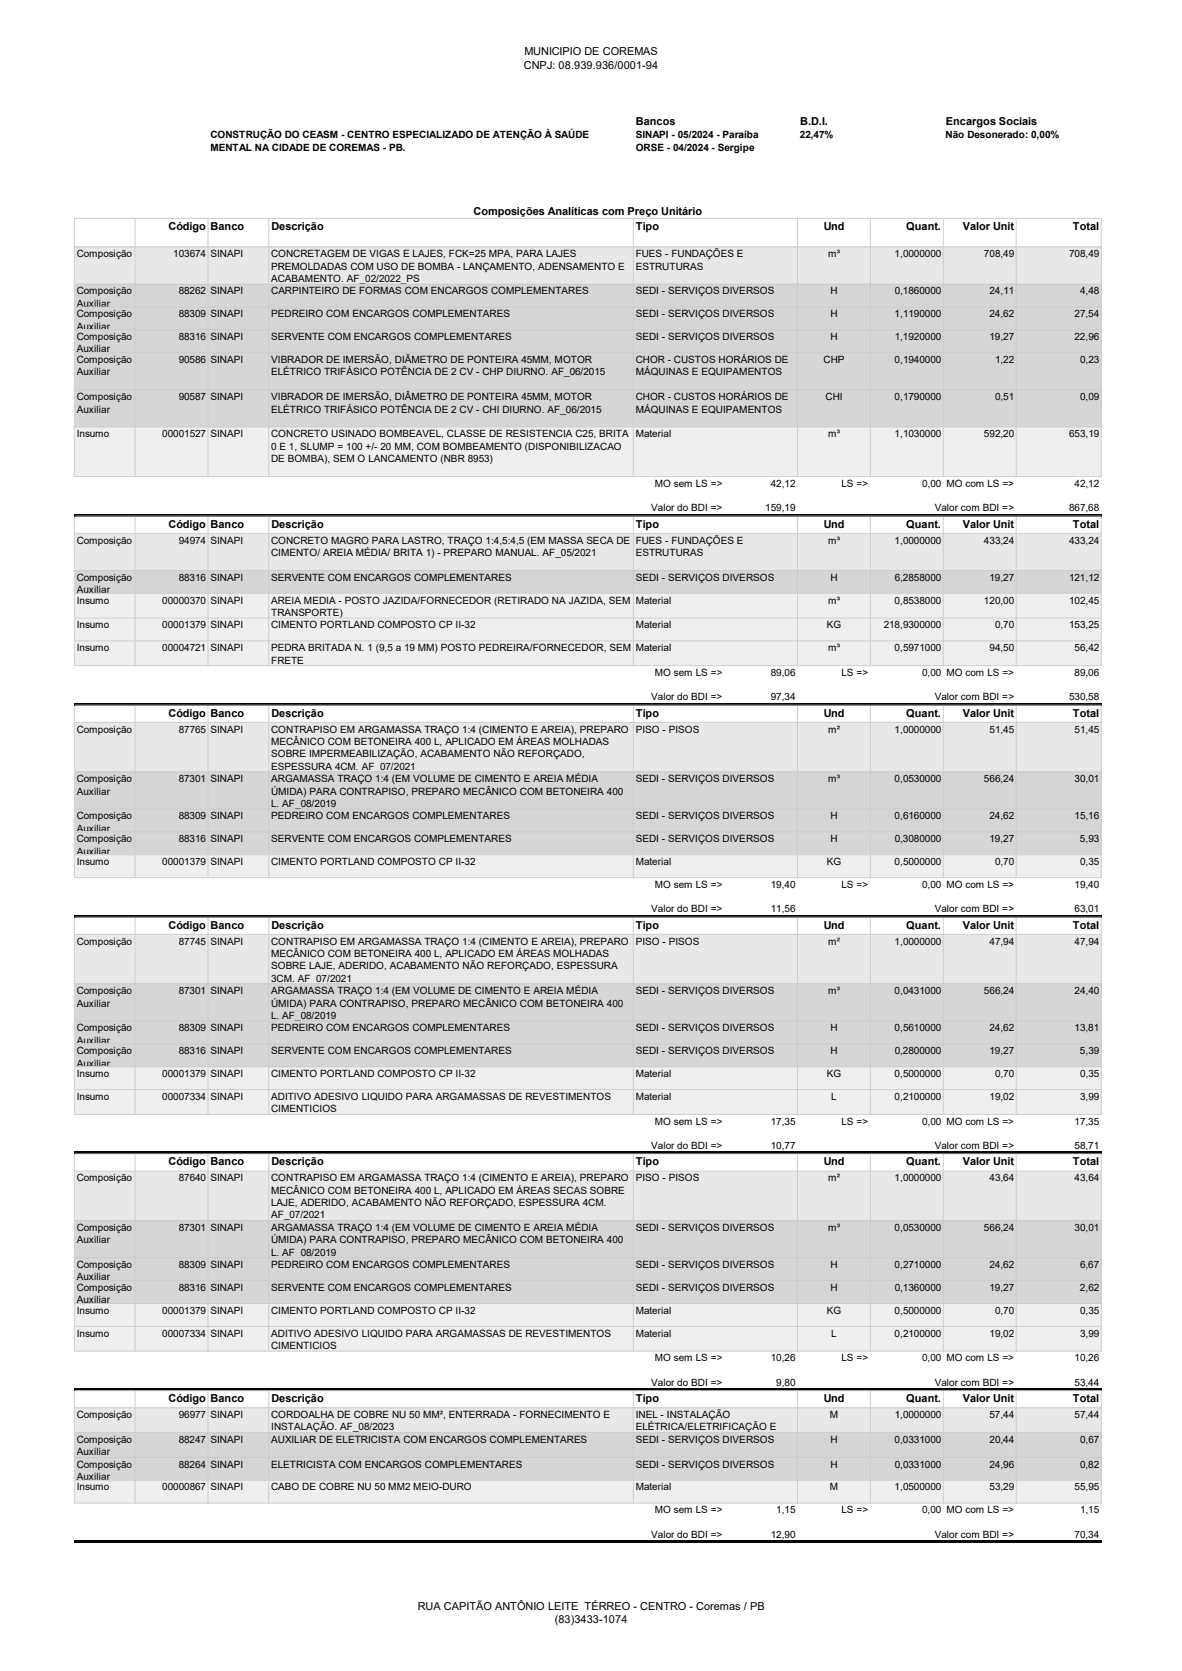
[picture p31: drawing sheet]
<svg xmlns="http://www.w3.org/2000/svg" width="210mm" height="297mm" viewBox="0 0 210 297" stroke-linecap="round" stroke-linejoin="round" font-family="sans-serif">
<defs><g id="words">
<g font-size="1.9">
<text x="93.2" y="9.8">MUNICIPIO DE COREMAS</text>
<text x="93.1" y="12.2">CNPJ: 08.939.936/0001-94</text>
<text x="113" y="22.2">Bancos</text>
<text x="142.2" y="22.2">B.D.I.</text>
<text x="168.1" y="22.2">Encargos Sociais</text>
<text x="29.9" y="40.9">Código Banco</text>
<text x="48.2" y="40.9">Descrição</text>
<text x="84.2" y="38.2">Composições Analíticas com Preço Unitário</text>
<text x="113" y="40.9">Tipo</text>
<text x="146.3" y="40.9">Und</text>
<text x="161" y="40.9">Quant.</text>
<text x="171.1" y="40.9">Valor Unit</text>
<text x="190.6" y="40.9">Total</text>
<text x="29.9" y="93.8">Código Banco</text>
<text x="48.2" y="93.8">Descrição</text>
<text x="113" y="93.8">Tipo</text>
<text x="146.3" y="93.8">Und</text>
<text x="161" y="93.8">Quant.</text>
<text x="171.1" y="93.8">Valor Unit</text>
<text x="190.6" y="93.8">Total</text>
<text x="29.9" y="127.4">Código Banco</text>
<text x="48.2" y="127.4">Descrição</text>
<text x="113" y="127.4">Tipo</text>
<text x="146.3" y="127.4">Und</text>
<text x="161" y="127.4">Quant.</text>
<text x="171.1" y="127.4">Valor Unit</text>
<text x="190.6" y="127.4">Total</text>
<text x="29.9" y="165.1">Código Banco</text>
<text x="48.2" y="165.1">Descrição</text>
<text x="113" y="165.1">Tipo</text>
<text x="146.3" y="165.1">Und</text>
<text x="161" y="165.1">Quant.</text>
<text x="171.1" y="165.1">Valor Unit</text>
<text x="190.6" y="165.1">Total</text>
<text x="29.9" y="207.1">Código Banco</text>
<text x="48.2" y="207.1">Descrição</text>
<text x="113" y="207.1">Tipo</text>
<text x="146.3" y="207.1">Und</text>
<text x="161" y="207.1">Quant.</text>
<text x="171.1" y="207.1">Valor Unit</text>
<text x="190.6" y="207.1">Total</text>
<text x="29.9" y="249.2">Código Banco</text>
<text x="48.2" y="249.2">Descrição</text>
<text x="113" y="249.2">Tipo</text>
<text x="146.3" y="249.2">Und</text>
<text x="161" y="249.2">Quant.</text>
<text x="171.1" y="249.2">Valor Unit</text>
<text x="190.6" y="249.2">Total</text>
<text x="74.2" y="286.1">RUA CAPITÃO ANTÔNIO LEITE TÉRREO - CENTRO - Coremas / PB</text>
<text x="98.6" y="288.5">(83)3433-1074</text>
</g>
<g font-size="1.8">
<text x="37.4" y="24.6">CONSTRUÇÃO DO CEASM - CENTRO ESPECIALIZADO DE ATENÇÃO À SAÚDE</text>
<text x="37.4" y="26.9">MENTAL NA CIDADE DE COREMAS - PB.</text>
<text x="112.9" y="24.6">SINAPI - 05/2024 - Paraíba</text>
<text x="112.9" y="26.9">ORSE - 04/2024 - Sergipe</text>
<text x="142.1" y="24.6">22,47%</text>
<text x="168" y="24.6">Não Desonerado: 0,00%</text>
<text x="13.6" y="45.7">Composição</text>
<text x="30.8" y="45.7">103674 SINAPI</text>
<text x="48.2" y="47.9">PREMOLDADAS COM USO DE BOMBA - LANÇAMENTO, ADENSAMENTO E</text>
<text x="48.2" y="45.7">CONCRETAGEM DE VIGAS E LAJES, FCK=25 MPA, PARA LAJES</text>
<text x="112.9" y="45.7">FUES - FUNDAÇÕES E</text>
<text x="112.9" y="47.9">ESTRUTURAS</text>
<text x="147.2" y="45.7">m³</text>
<text x="159" y="45.7">1,0000000</text>
<text x="174.8" y="45.7">708,49</text>
<text x="189.9" y="45.7">708,49</text>
<text x="13.6" y="52.3">Composição</text>
<text x="31.8" y="52.3">88262 SINAPI</text>
<text x="48.2" y="52.3">CARPINTEIRO DE FORMAS COM ENCARGOS COMPLEMENTARES</text>
<text x="48.2" y="50.1">ACABAMENTO. AF_02/2022_PS</text>
<text x="112.9" y="52.3">SEDI - SERVIÇOS DIVERSOS</text>
<text x="147.6" y="52.3">H</text>
<text x="159" y="52.3">0,1860000</text>
<text x="175.8" y="52.3">24,11</text>
<text x="191.9" y="52.3">4,48</text>
<text x="13.6" y="54.5">Auxiliar</text>
<text x="13.6" y="56.4">Composição</text>
<text x="13.6" y="58.6">Auxiliar</text>
<text x="31.8" y="56.4">88309 SINAPI</text>
<text x="48.2" y="56.4">PEDREIRO COM ENCARGOS COMPLEMENTARES</text>
<text x="112.9" y="56.4">SEDI - SERVIÇOS DIVERSOS</text>
<text x="147.6" y="56.4">H</text>
<text x="159" y="56.4">1,1190000</text>
<text x="175.8" y="56.4">24,62</text>
<text x="190.9" y="56.4">27,54</text>
<text x="13.6" y="60.5">Composição</text>
<text x="13.6" y="62.7">Auxiliar</text>
<text x="13.6" y="64.5">Composição</text>
<text x="31.8" y="60.5">88316 SINAPI</text>
<text x="31.8" y="64.5">90586 SINAPI</text>
<text x="48.2" y="60.5">SERVENTE COM ENCARGOS COMPLEMENTARES</text>
<text x="48.2" y="64.5">VIBRADOR DE IMERSÃO, DIÂMETRO DE PONTEIRA 45MM, MOTOR</text>
<text x="112.9" y="60.5">SEDI - SERVIÇOS DIVERSOS</text>
<text x="112.9" y="64.5">CHOR - CUSTOS HORÁRIOS DE</text>
<text x="146.3" y="64.5">CHP</text>
<text x="147.6" y="60.5">H</text>
<text x="159" y="64.5">0,1940000</text>
<text x="159" y="60.5">1,1920000</text>
<text x="175.8" y="60.5">19,27</text>
<text x="176.8" y="64.5">1,22</text>
<text x="190.9" y="60.5">22,96</text>
<text x="191.9" y="64.5">0,23</text>
<text x="13.6" y="66.7">Auxiliar</text>
<text x="13.6" y="71.1">Composição</text>
<text x="31.8" y="71.1">90587 SINAPI</text>
<text x="48.2" y="71.1">VIBRADOR DE IMERSÃO, DIÂMETRO DE PONTEIRA 45MM, MOTOR</text>
<text x="48.2" y="66.7">ELÉTRICO TRIFÁSICO POTÊNCIA DE 2 CV - CHP DIURNO. AF_06/2015</text>
<text x="112.9" y="71.1">CHOR - CUSTOS HORÁRIOS DE</text>
<text x="112.9" y="66.7">MÁQUINAS E EQUIPAMENTOS</text>
<text x="146.7" y="71.1">CHI</text>
<text x="159" y="71.1">0,1790000</text>
<text x="176.8" y="71.1">0,51</text>
<text x="191.9" y="71.1">0,09</text>
<text x="13.6" y="73.3">Auxiliar</text>
<text x="13.6" y="77.7">Insumo</text>
<text x="28.8" y="77.7">00001527 SINAPI</text>
<text x="48.2" y="77.7">CONCRETO USINADO BOMBEAVEL, CLASSE DE RESISTENCIA C25, BRITA</text>
<text x="48.2" y="73.3">ELÉTRICO TRIFÁSICO POTÊNCIA DE 2 CV - CHI DIURNO. AF_06/2015</text>
<text x="112.9" y="73.3">MÁQUINAS E EQUIPAMENTOS</text>
<text x="112.9" y="77.7">Material</text>
<text x="147.2" y="77.7">m³</text>
<text x="159" y="77.7">1,1030000</text>
<text x="174.8" y="77.7">592,20</text>
<text x="189.9" y="77.7">653,19</text>
<text x="48.2" y="79.9">0 E 1, SLUMP = 100 +/- 20 MM, COM BOMBEAMENTO (DISPONIBILIZACAO</text>
<text x="48.2" y="82.1">DE BOMBA), SEM O LANCAMENTO (NBR 8953)</text>
<text x="116.4" y="86.5">MO sem LS =&gt;</text>
<text x="136.9" y="86.5">42,12</text>
<text x="149.5" y="86.5">LS =&gt;</text>
<text x="163.8" y="86.5">0,00 MO com LS =&gt;</text>
<text x="190.9" y="86.5">42,12</text>
<text x="115.7" y="90.8">Valor do BDI =&gt;</text>
<text x="136" y="90.8">159,19</text>
<text x="166.1" y="90.8">Valor com BDI =&gt;</text>
<text x="190" y="90.8">867,68</text>
<text x="13.6" y="96.6">Composição</text>
<text x="31.7" y="96.6">94974 SINAPI</text>
<text x="48.2" y="96.6">CONCRETO MAGRO PARA LASTRO, TRAÇO 1:4,5:4,5 (EM MASSA SECA DE</text>
<text x="48.2" y="98.8">CIMENTO/ AREIA MÉDIA/ BRITA 1) - PREPARO MANUAL. AF_05/2021</text>
<text x="112.9" y="96.6">FUES - FUNDAÇÕES E</text>
<text x="112.9" y="98.8">ESTRUTURAS</text>
<text x="147.2" y="96.6">m³</text>
<text x="159" y="96.6">1,0000000</text>
<text x="174.8" y="96.6">433,24</text>
<text x="189.9" y="96.6">433,24</text>
<text x="13.6" y="103.2">Composição</text>
<text x="13.6" y="105.4">Auxiliar</text>
<text x="13.6" y="107.3">Insumo</text>
<text x="28.8" y="107.3">00000370 SINAPI</text>
<text x="31.8" y="103.2">88316 SINAPI</text>
<text x="48.2" y="103.2">SERVENTE COM ENCARGOS COMPLEMENTARES</text>
<text x="48.2" y="107.3">AREIA MEDIA - POSTO JAZIDA/FORNECEDOR (RETIRADO NA JAZIDA, SEM</text>
<text x="112.9" y="107.3">Material</text>
<text x="112.9" y="103.2">SEDI - SERVIÇOS DIVERSOS</text>
<text x="147.2" y="107.3">m³</text>
<text x="147.6" y="103.2">H</text>
<text x="159" y="107.3">0,8538000</text>
<text x="159" y="103.2">6,2858000</text>
<text x="174.8" y="107.3">120,00</text>
<text x="175.8" y="103.2">19,27</text>
<text x="189.9" y="107.3">102,45</text>
<text x="190" y="103.2">121,12</text>
<text x="13.6" y="111.7">Insumo</text>
<text x="28.8" y="111.7">00001379 SINAPI</text>
<text x="48.2" y="111.7">CIMENTO PORTLAND COMPOSTO CP II-32</text>
<text x="48.2" y="109.5">TRANSPORTE)</text>
<text x="112.9" y="111.7">Material</text>
<text x="146.9" y="111.7">KG</text>
<text x="157" y="111.7">218,9300000</text>
<text x="176.8" y="111.7">0,70</text>
<text x="189.9" y="111.7">153,25</text>
<text x="13.6" y="115.7">Insumo</text>
<text x="28.8" y="115.7">00004721 SINAPI</text>
<text x="48.2" y="115.7">PEDRA BRITADA N. 1 (9,5 a 19 MM) POSTO PEDREIRA/FORNECEDOR, SEM</text>
<text x="48.2" y="117.9">FRETE</text>
<text x="112.9" y="115.7">Material</text>
<text x="147.2" y="115.7">m³</text>
<text x="159" y="115.7">0,5971000</text>
<text x="175.8" y="115.7">94,50</text>
<text x="190.9" y="115.7">56,42</text>
<text x="115.7" y="124.5">Valor do BDI =&gt;</text>
<text x="116.4" y="120.1">MO sem LS =&gt;</text>
<text x="136.9" y="120.1">89,06</text>
<text x="137" y="124.5">97,34</text>
<text x="149.5" y="120.1">LS =&gt;</text>
<text x="163.8" y="120.1">0,00 MO com LS =&gt;</text>
<text x="166.1" y="124.5">Valor com BDI =&gt;</text>
<text x="190" y="124.5">530,58</text>
<text x="190.9" y="120.1">89,06</text>
<text x="13.6" y="130.2">Composição</text>
<text x="31.7" y="130.2">87765 SINAPI</text>
<text x="48.2" y="130.2">CONTRAPISO EM ARGAMASSA TRAÇO 1:4 (CIMENTO E AREIA), PREPARO</text>
<text x="112.9" y="130.2">PISO - PISOS</text>
<text x="147.2" y="130.2">m²</text>
<text x="159" y="130.2">1,0000000</text>
<text x="175.8" y="130.2">51,45</text>
<text x="190.9" y="130.2">51,45</text>
<text x="48.2" y="132.4">MECÂNICO COM BETONEIRA 400 L, APLICADO EM ÁREAS MOLHADAS</text>
<text x="48.2" y="134.6">SOBRE IMPERMEABILIZAÇÃO, ACABAMENTO NÃO REFORÇADO,</text>
<text x="48.2" y="136.8">ESPESSURA 4CM. AF_07/2021</text>
<text x="13.6" y="139">Composição</text>
<text x="13.6" y="141.2">Auxiliar</text>
<text x="31.8" y="139">87301 SINAPI</text>
<text x="48.2" y="139">ARGAMASSA TRAÇO 1:4 (EM VOLUME DE CIMENTO E AREIA MÉDIA</text>
<text x="48.2" y="141.2">ÚMIDA) PARA CONTRAPISO, PREPARO MECÂNICO COM BETONEIRA 400</text>
<text x="48.2" y="143.4">L. AF_08/2019</text>
<text x="112.9" y="139">SEDI - SERVIÇOS DIVERSOS</text>
<text x="147.2" y="139">m³</text>
<text x="159" y="139">0,0530000</text>
<text x="174.8" y="139">566,24</text>
<text x="190.9" y="139">30,01</text>
<text x="13.6" y="145.6">Composição</text>
<text x="13.6" y="147.8">Auxiliar</text>
<text x="13.6" y="149.7">Composição</text>
<text x="31.8" y="145.6">88309 SINAPI</text>
<text x="31.8" y="149.7">88316 SINAPI</text>
<text x="48.2" y="145.6">PEDREIRO COM ENCARGOS COMPLEMENTARES</text>
<text x="48.2" y="149.7">SERVENTE COM ENCARGOS COMPLEMENTARES</text>
<text x="112.9" y="145.6">SEDI - SERVIÇOS DIVERSOS</text>
<text x="112.9" y="149.7">SEDI - SERVIÇOS DIVERSOS</text>
<text x="147.6" y="149.7">H</text>
<text x="147.6" y="145.6">H</text>
<text x="159" y="145.6">0,6160000</text>
<text x="159" y="149.7">0,3080000</text>
<text x="175.8" y="145.6">24,62</text>
<text x="175.8" y="149.7">19,27</text>
<text x="190.9" y="145.6">15,16</text>
<text x="191.9" y="149.7">5,93</text>
<text x="13.6" y="151.9">Auxiliar</text>
<text x="13.6" y="153.8">Insumo</text>
<text x="28.8" y="153.8">00001379 SINAPI</text>
<text x="48.2" y="153.8">CIMENTO PORTLAND COMPOSTO CP II-32</text>
<text x="112.9" y="153.8">Material</text>
<text x="146.9" y="153.8">KG</text>
<text x="159" y="153.8">0,5000000</text>
<text x="176.8" y="153.8">0,70</text>
<text x="191.9" y="153.8">0,35</text>
<text x="116.4" y="157.8">MO sem LS =&gt;</text>
<text x="136.9" y="157.8">19,40</text>
<text x="149.5" y="157.8">LS =&gt;</text>
<text x="163.8" y="157.8">0,00 MO com LS =&gt;</text>
<text x="190.9" y="157.8">19,40</text>
<text x="13.6" y="167.9">Composição</text>
<text x="31.7" y="167.9">87745 SINAPI</text>
<text x="48.2" y="167.9">CONTRAPISO EM ARGAMASSA TRAÇO 1:4 (CIMENTO E AREIA), PREPARO</text>
<text x="112.9" y="167.9">PISO - PISOS</text>
<text x="115.7" y="162.1">Valor do BDI =&gt;</text>
<text x="137" y="162.1">11,56</text>
<text x="147.2" y="167.9">m²</text>
<text x="159" y="167.9">1,0000000</text>
<text x="166.1" y="162.1">Valor com BDI =&gt;</text>
<text x="175.8" y="167.9">47,94</text>
<text x="190.9" y="162.1">63,01</text>
<text x="190.9" y="167.9">47,94</text>
<text x="48.2" y="170.1">MECÂNICO COM BETONEIRA 400 L, APLICADO EM ÁREAS MOLHADAS</text>
<text x="48.2" y="172.3">SOBRE LAJE, ADERIDO, ACABAMENTO NÃO REFORÇADO, ESPESSURA</text>
<text x="13.6" y="176.7">Composição</text>
<text x="13.6" y="178.9">Auxiliar</text>
<text x="31.8" y="176.7">87301 SINAPI</text>
<text x="48.2" y="176.7">ARGAMASSA TRAÇO 1:4 (EM VOLUME DE CIMENTO E AREIA MÉDIA</text>
<text x="48.2" y="174.5">3CM. AF_07/2021</text>
<text x="48.2" y="178.9">ÚMIDA) PARA CONTRAPISO, PREPARO MECÂNICO COM BETONEIRA 400</text>
<text x="112.9" y="176.7">SEDI - SERVIÇOS DIVERSOS</text>
<text x="147.2" y="176.7">m³</text>
<text x="159" y="176.7">0,0431000</text>
<text x="174.8" y="176.7">566,24</text>
<text x="190.9" y="176.7">24,40</text>
<text x="13.6" y="183.3">Composição</text>
<text x="13.6" y="185.5">Auxiliar</text>
<text x="31.8" y="183.3">88309 SINAPI</text>
<text x="48.2" y="183.3">PEDREIRO COM ENCARGOS COMPLEMENTARES</text>
<text x="48.2" y="181.1">L. AF_08/2019</text>
<text x="112.9" y="183.3">SEDI - SERVIÇOS DIVERSOS</text>
<text x="147.6" y="183.3">H</text>
<text x="159" y="183.3">0,5610000</text>
<text x="175.8" y="183.3">24,62</text>
<text x="190.9" y="183.3">13,81</text>
<text x="13.6" y="187.4">Composição</text>
<text x="13.6" y="189.6">Auxiliar</text>
<text x="13.6" y="191.4">Insumo</text>
<text x="28.8" y="191.4">00001379 SINAPI</text>
<text x="31.8" y="187.4">88316 SINAPI</text>
<text x="48.2" y="191.4">CIMENTO PORTLAND COMPOSTO CP II-32</text>
<text x="48.2" y="187.4">SERVENTE COM ENCARGOS COMPLEMENTARES</text>
<text x="112.9" y="187.4">SEDI - SERVIÇOS DIVERSOS</text>
<text x="112.9" y="191.4">Material</text>
<text x="146.9" y="191.4">KG</text>
<text x="147.6" y="187.4">H</text>
<text x="159" y="191.4">0,5000000</text>
<text x="159" y="187.4">0,2800000</text>
<text x="175.8" y="187.4">19,27</text>
<text x="176.8" y="191.4">0,70</text>
<text x="191.9" y="187.4">5,39</text>
<text x="191.9" y="191.4">0,35</text>
<text x="13.6" y="195.5">Insumo</text>
<text x="28.8" y="195.5">00007334 SINAPI</text>
<text x="48.2" y="195.5">ADITIVO ADESIVO LIQUIDO PARA ARGAMASSAS DE REVESTIMENTOS</text>
<text x="48.2" y="197.7">CIMENTICIOS</text>
<text x="112.9" y="195.5">Material</text>
<text x="147.7" y="195.5">L</text>
<text x="159" y="195.5">0,2100000</text>
<text x="175.8" y="195.5">19,02</text>
<text x="191.9" y="195.5">3,99</text>
<text x="116.4" y="199.9">MO sem LS =&gt;</text>
<text x="136.9" y="199.9">17,35</text>
<text x="149.5" y="199.9">LS =&gt;</text>
<text x="163.8" y="199.9">0,00 MO com LS =&gt;</text>
<text x="190.9" y="199.9">17,35</text>
<text x="13.6" y="210">Composição</text>
<text x="31.7" y="210">87640 SINAPI</text>
<text x="48.2" y="210">CONTRAPISO EM ARGAMASSA TRAÇO 1:4 (CIMENTO E AREIA), PREPARO</text>
<text x="112.9" y="210">PISO - PISOS</text>
<text x="115.7" y="204.2">Valor do BDI =&gt;</text>
<text x="137" y="204.2">10,77</text>
<text x="147.2" y="210">m²</text>
<text x="159" y="210">1,0000000</text>
<text x="166.1" y="204.2">Valor com BDI =&gt;</text>
<text x="175.8" y="210">43,64</text>
<text x="190.9" y="204.2">58,71</text>
<text x="190.9" y="210">43,64</text>
<text x="48.2" y="212.2">MECÂNICO COM BETONEIRA 400 L, APLICADO EM ÁREAS SECAS SOBRE</text>
<text x="48.2" y="214.4">LAJE, ADERIDO, ACABAMENTO NÃO REFORÇADO, ESPESSURA 4CM.</text>
<text x="13.6" y="218.8">Composição</text>
<text x="13.6" y="221">Auxiliar</text>
<text x="31.8" y="218.8">87301 SINAPI</text>
<text x="48.2" y="218.8">ARGAMASSA TRAÇO 1:4 (EM VOLUME DE CIMENTO E AREIA MÉDIA</text>
<text x="48.2" y="216.6">AF_07/2021</text>
<text x="48.2" y="221">ÚMIDA) PARA CONTRAPISO, PREPARO MECÂNICO COM BETONEIRA 400</text>
<text x="112.9" y="218.8">SEDI - SERVIÇOS DIVERSOS</text>
<text x="147.2" y="218.8">m³</text>
<text x="159" y="218.8">0,0530000</text>
<text x="174.8" y="218.8">566,24</text>
<text x="190.9" y="218.8">30,01</text>
<text x="13.6" y="225.4">Composição</text>
<text x="13.6" y="227.6">Auxiliar</text>
<text x="31.8" y="225.4">88309 SINAPI</text>
<text x="48.2" y="225.4">PEDREIRO COM ENCARGOS COMPLEMENTARES</text>
<text x="48.2" y="223.2">L. AF_08/2019</text>
<text x="112.9" y="225.4">SEDI - SERVIÇOS DIVERSOS</text>
<text x="147.6" y="225.4">H</text>
<text x="159" y="225.4">0,2710000</text>
<text x="175.8" y="225.4">24,62</text>
<text x="191.9" y="225.4">6,67</text>
<text x="13.6" y="229.4">Composição</text>
<text x="13.6" y="231.6">Auxiliar</text>
<text x="13.6" y="233.5">Insumo</text>
<text x="28.8" y="233.5">00001379 SINAPI</text>
<text x="31.8" y="229.4">88316 SINAPI</text>
<text x="48.2" y="233.5">CIMENTO PORTLAND COMPOSTO CP II-32</text>
<text x="48.2" y="229.4">SERVENTE COM ENCARGOS COMPLEMENTARES</text>
<text x="112.9" y="233.5">Material</text>
<text x="112.9" y="229.4">SEDI - SERVIÇOS DIVERSOS</text>
<text x="146.9" y="233.5">KG</text>
<text x="147.6" y="229.4">H</text>
<text x="159" y="233.5">0,5000000</text>
<text x="159" y="229.4">0,1360000</text>
<text x="175.8" y="229.4">19,27</text>
<text x="176.8" y="233.5">0,70</text>
<text x="191.9" y="229.4">2,62</text>
<text x="191.9" y="233.5">0,35</text>
<text x="13.6" y="237.6">Insumo</text>
<text x="28.8" y="237.6">00007334 SINAPI</text>
<text x="48.2" y="237.6">ADITIVO ADESIVO LIQUIDO PARA ARGAMASSAS DE REVESTIMENTOS</text>
<text x="48.2" y="239.8">CIMENTICIOS</text>
<text x="112.9" y="237.6">Material</text>
<text x="147.7" y="237.6">L</text>
<text x="159" y="237.6">0,2100000</text>
<text x="175.8" y="237.6">19,02</text>
<text x="191.9" y="237.6">3,99</text>
<text x="116.4" y="242">MO sem LS =&gt;</text>
<text x="136.9" y="242">10,26</text>
<text x="149.5" y="242">LS =&gt;</text>
<text x="163.8" y="242">0,00 MO com LS =&gt;</text>
<text x="190.9" y="242">10,26</text>
<text x="115.7" y="246.3">Valor do BDI =&gt;</text>
<text x="137.9" y="246.3">9,80</text>
<text x="166.1" y="246.3">Valor com BDI =&gt;</text>
<text x="190.9" y="246.3">53,44</text>
<text x="13.6" y="252.1">Composição</text>
<text x="13.6" y="256.5">Composição</text>
<text x="31.7" y="252.1">96977 SINAPI</text>
<text x="31.8" y="256.5">88247 SINAPI</text>
<text x="48.2" y="252.1">CORDOALHA DE COBRE NU 50 MM², ENTERRADA - FORNECIMENTO E</text>
<text x="48.2" y="256.5">AUXILIAR DE ELETRICISTA COM ENCARGOS COMPLEMENTARES</text>
<text x="48.2" y="254.3">INSTALAÇÃO. AF_08/2023</text>
<text x="112.9" y="252.1">INEL - INSTALAÇÃO</text>
<text x="112.9" y="254.3">ELÉTRICA/ELETRIFICAÇÃO E</text>
<text x="112.9" y="256.5">SEDI - SERVIÇOS DIVERSOS</text>
<text x="147.4" y="252.1">M</text>
<text x="147.6" y="256.5">H</text>
<text x="159" y="256.5">0,0331000</text>
<text x="159" y="252.1">1,0000000</text>
<text x="175.8" y="252.1">57,44</text>
<text x="175.8" y="256.5">20,44</text>
<text x="190.9" y="252.1">57,44</text>
<text x="191.9" y="256.5">0,67</text>
<text x="13.6" y="258.7">Auxiliar</text>
<text x="13.6" y="260.9">Composição</text>
<text x="13.6" y="263.1">Auxiliar</text>
<text x="31.8" y="260.9">88264 SINAPI</text>
<text x="48.2" y="260.9">ELETRICISTA COM ENCARGOS COMPLEMENTARES</text>
<text x="112.9" y="260.9">SEDI - SERVIÇOS DIVERSOS</text>
<text x="147.6" y="260.9">H</text>
<text x="159" y="260.9">0,0331000</text>
<text x="175.8" y="260.9">24,96</text>
<text x="191.9" y="260.9">0,82</text>
<text x="13.6" y="264.9">Insumo</text>
<text x="28.8" y="264.9">00000867 SINAPI</text>
<text x="48.2" y="264.9">CABO DE COBRE NU 50 MM2 MEIO-DURO</text>
<text x="112.9" y="264.9">Material</text>
<text x="116.4" y="269">MO sem LS =&gt;</text>
<text x="137.9" y="269">1,15</text>
<text x="147.5" y="264.9">M</text>
<text x="149.5" y="269">LS =&gt;</text>
<text x="159" y="264.9">1,0500000</text>
<text x="163.8" y="269">0,00 MO com LS =&gt;</text>
<text x="175.8" y="264.9">53,29</text>
<text x="190.9" y="264.9">55,95</text>
<text x="191.9" y="269">1,15</text>
<text x="115.7" y="273.3">Valor do BDI =&gt;</text>
<text x="137" y="273.3">12,90</text>
<text x="166.1" y="273.3">Valor com BDI =&gt;</text>
<text x="190.9" y="273.3">70,34</text>
</g>
</g></defs>
<g fill="#ccc">
<path d="M13.1 38.7h.2v5.3h-.2zM23.9 38.9h.2v5.1h-.2zM36.9 38.9h.1v5.1h-.1zM47.7 38.9h.1v5.1h-.1zM112.4 38.9h.2v5.1h-.2zM141.6 38.9h.2v5.1h-.2zM154.6 38.9h.1v5.1h-.1zM167.5 38.9h.2v5.1h-.2zM180.5 38.9h.1v5.1h-.1zM195.6 38.9h.1v5.1h-.1z" fill-rule="evenodd"/>
<path d="M13.3 38.7h182.4v.2h-182.4zM13.3 43.8h182.4v.2h-182.4z" fill-rule="evenodd"/>
</g>
<path d="M13.4 44.1h182.3v6.4h-182.3z" fill="#dff0d8"/>
<path d="M13.4 50.5h182.3v25.4h-182.3z" fill="#d6d6d6"/>
<path d="M13.4 75.9h182.3v8.9h-182.3z" fill="#efefef"/>
<path d="M13.4 84.7h182.3v6.9h-182.3z" fill="#fff"/>
<path d="M13.4 91.7h182.3" fill="none" stroke="#dff0d8" stroke-width=".21"/>
<path d="M13.4 91.7h182.3v3.1h-182.3z" fill="#fff"/>
<path d="M13.4 94.8h182.3v6.6h-182.3z" fill="#dff0d8"/>
<path d="M13.4 101.4h182.3v4.1h-182.3z" fill="#d6d6d6"/>
<path d="M13.4 105.5h182.3v12.9h-182.3z" fill="#efefef"/>
<path d="M13.4 118.3h182.3v6.9h-182.3z" fill="#fff"/>
<path d="M13.4 125.3h182.3" fill="none" stroke="#dff0d8" stroke-width=".21"/>
<path d="M13.4 125.3h182.3v3.1h-182.3z" fill="#fff"/>
<path d="M13.4 128.4h182.3v8.8h-182.3z" fill="#dff0d8"/>
<path d="M13.4 137.2h182.3v14.8h-182.3z" fill="#d6d6d6"/>
<path d="M13.4 151.9h182.3v4.1h-182.3z" fill="#efefef"/>
<path d="M13.4 156h182.3v6.9h-182.3z" fill="#fff"/>
<path d="M13.4 163h182.3" fill="none" stroke="#dff0d8" stroke-width=".21"/>
<path d="M13.4 163h182.3v3.1h-182.3z" fill="#fff"/>
<path d="M13.4 166.1h182.3v8.8h-182.3z" fill="#dff0d8"/>
<path d="M13.4 174.9h182.3v14.8h-182.3z" fill="#d6d6d6"/>
<path d="M13.4 189.6h182.3v8.5h-182.3z" fill="#efefef"/>
<path d="M13.4 198.1h182.3v6.9h-182.3z" fill="#fff"/>
<path d="M13.4 205h182.3" fill="none" stroke="#dff0d8" stroke-width=".21"/>
<path d="M13.4 205.1h182.3v3.1h-182.3z" fill="#fff"/>
<path d="M13.4 208.2h182.3v8.8h-182.3z" fill="#dff0d8"/>
<path d="M13.4 217h182.3v14.7h-182.3z" fill="#d6d6d6"/>
<path d="M13.4 231.7h182.3v8.5h-182.3z" fill="#efefef"/>
<path d="M13.4 240.2h182.3v6.9h-182.3z" fill="#fff"/>
<path d="M13.4 247.1h182.3" fill="none" stroke="#dff0d8" stroke-width=".21"/>
<path d="M13.4 247.2h182.3v3.1h-182.3z" fill="#fff"/>
<path d="M13.4 250.2h182.3v4.5h-182.3z" fill="#dff0d8"/>
<path d="M13.4 254.6h182.3v8.5h-182.3z" fill="#d6d6d6"/>
<path d="M13.4 263.1h182.3v4.1h-182.3z" fill="#efefef"/>
<path d="M13.4 267.2h182.3v6.9h-182.3z" fill="#fff"/>
<path d="M13.4 274.1h182.3" fill="none" stroke="#dff0d8" stroke-width=".21"/>
<g fill="#ccc">
<path d="M13.1 43.8h.2v41h-.2zM23.9 44h.2v40.8h-.2zM36.9 44h.1v40.8h-.1zM47.7 44h.1v40.8h-.1zM112.4 44h.2v40.8h-.2zM141.6 44h.2v40.8h-.2zM154.6 44h.1v40.8h-.1zM167.5 44h.2v40.8h-.2zM180.5 44h.1v40.8h-.1zM195.6 44h.1v40.8h-.1zM13.1 91.7h.2v26.7h-.2zM23.9 91.8h.2v26.6h-.2zM36.9 91.8h.1v26.6h-.1zM47.7 91.8h.1v26.6h-.1zM112.4 91.8h.2v26.6h-.2zM141.6 91.8h.2v26.6h-.2zM154.6 91.8h.1v26.6h-.1zM167.5 91.8h.2v26.6h-.2zM180.5 91.8h.1v26.6h-.1zM195.6 91.8h.1v26.6h-.1zM13.1 125.3h.2v30.8h-.2zM23.9 125.4h.2v30.7h-.2zM36.9 125.4h.1v30.7h-.1zM47.7 125.4h.1v30.7h-.1zM112.4 125.4h.2v30.7h-.2zM141.6 125.4h.2v30.7h-.2zM154.6 125.4h.1v30.7h-.1zM167.5 125.4h.2v30.7h-.2zM180.5 125.4h.1v30.7h-.1zM195.6 125.4h.1v30.7h-.1zM13.1 162.9h.2v35.3h-.2zM23.9 163.1h.2v35.1h-.2zM36.9 163.1h.1v35.1h-.1zM47.7 163.1h.1v35.1h-.1zM112.4 163.1h.2v35.1h-.2zM141.6 163.1h.2v35.1h-.2zM154.6 163.1h.1v35.1h-.1zM167.5 163.1h.2v35.1h-.2zM180.5 163.1h.1v35.1h-.1zM195.6 163.1h.1v35.1h-.1zM13.1 205h.2v35.2h-.2zM23.9 205.2h.2v35h-.2zM36.9 205.2h.1v35h-.1zM47.7 205.2h.1v35h-.1zM112.4 205.2h.2v35h-.2zM141.6 205.2h.2v35h-.2zM154.6 205.2h.1v35h-.1zM167.5 205.2h.2v35h-.2zM180.5 205.2h.1v35h-.1zM195.6 205.2h.1v35h-.1zM13.1 247.1h.2v20.2h-.2zM23.9 247.3h.2v20h-.2zM36.9 247.3h.1v20h-.1zM47.7 247.3h.1v20h-.1zM112.4 247.3h.2v20h-.2zM141.6 247.3h.2v20h-.2zM154.6 247.3h.1v20h-.1zM167.5 247.3h.2v20h-.2zM180.5 247.3h.1v20h-.1zM195.6 247.3h.1v20h-.1z" fill-rule="evenodd"/>
<path d="M13.3 43.8h182.4v.2h-182.4zM13.3 50.4h182.4v.2h-182.4zM13.3 54.5h182.4v.2h-182.4zM13.3 58.5h182.4v.2h-182.4zM13.3 62.6h182.4v.2h-182.4zM13.3 69.2h182.4v.2h-182.4zM13.3 75.8h182.4v.2h-182.4zM13.3 84.6h182.4v.2h-182.4z" fill-rule="evenodd"/>
</g>
<path d="M13.2 91.3h182.5v.5h-182.5z" fill="#000"/>
<path d="M13.3 91.7h182.4v.1h-182.4zM13.3 94.7h182.4v.2h-182.4zM13.3 101.3h182.4v.2h-182.4zM13.3 105.4h182.4v.1h-182.4zM13.3 109.8h182.4v.1h-182.4zM13.3 113.8h182.4v.2h-182.4zM13.3 118.2h182.4v.2h-182.4z" fill-rule="evenodd" fill="#ccc"/>
<path d="M13.2 124.9h182.5v.5h-182.5z" fill="#000"/>
<path d="M13.3 125.3h182.4v.1h-182.4zM13.3 128.3h182.4v.2h-182.4zM13.3 137.1h182.4v.2h-182.4zM13.3 143.7h182.4v.2h-182.4zM13.3 147.8h182.4v.2h-182.4zM13.3 151.8h182.4v.2h-182.4zM13.3 155.9h182.4v.2h-182.4z" fill-rule="evenodd" fill="#ccc"/>
<path d="M13.2 162.6h182.5v.5h-182.5z" fill="#000"/>
<path d="M13.3 162.9h182.4v.2h-182.4zM13.3 166h182.4v.2h-182.4zM13.3 174.8h182.4v.2h-182.4zM13.3 181.4h182.4v.2h-182.4zM13.3 185.5h182.4v.1h-182.4zM13.3 189.5h182.4v.2h-182.4zM13.3 193.6h182.4v.2h-182.4zM13.3 198h182.4v.2h-182.4z" fill-rule="evenodd" fill="#ccc"/>
<path d="M13.2 204.7h182.5v.5h-182.5z" fill="#000"/>
<path d="M13.3 205h182.4v.2h-182.4zM13.3 208.1h182.4v.1h-182.4zM13.3 216.9h182.4v.1h-182.4zM13.3 223.5h182.4v.1h-182.4zM13.3 227.5h182.4v.2h-182.4zM13.3 231.6h182.4v.2h-182.4zM13.3 235.7h182.4v.1h-182.4zM13.3 240.1h182.4v.1h-182.4z" fill-rule="evenodd" fill="#ccc"/>
<path d="M13.2 246.8h182.5v.5h-182.5z" fill="#000"/>
<path d="M13.3 247.1h182.4v.2h-182.4zM13.3 250.1h182.4v.2h-182.4zM13.3 254.6h182.4v.1h-182.4zM13.3 259h182.4v.1h-182.4zM13.3 263h182.4v.2h-182.4zM13.3 267.1h182.4v.2h-182.4z" fill-rule="evenodd" fill="#ccc"/>
<path d="M13.2 273.8h182.5v.5h-182.5z" fill="#000"/>
<use href="#words"/>
</svg>
